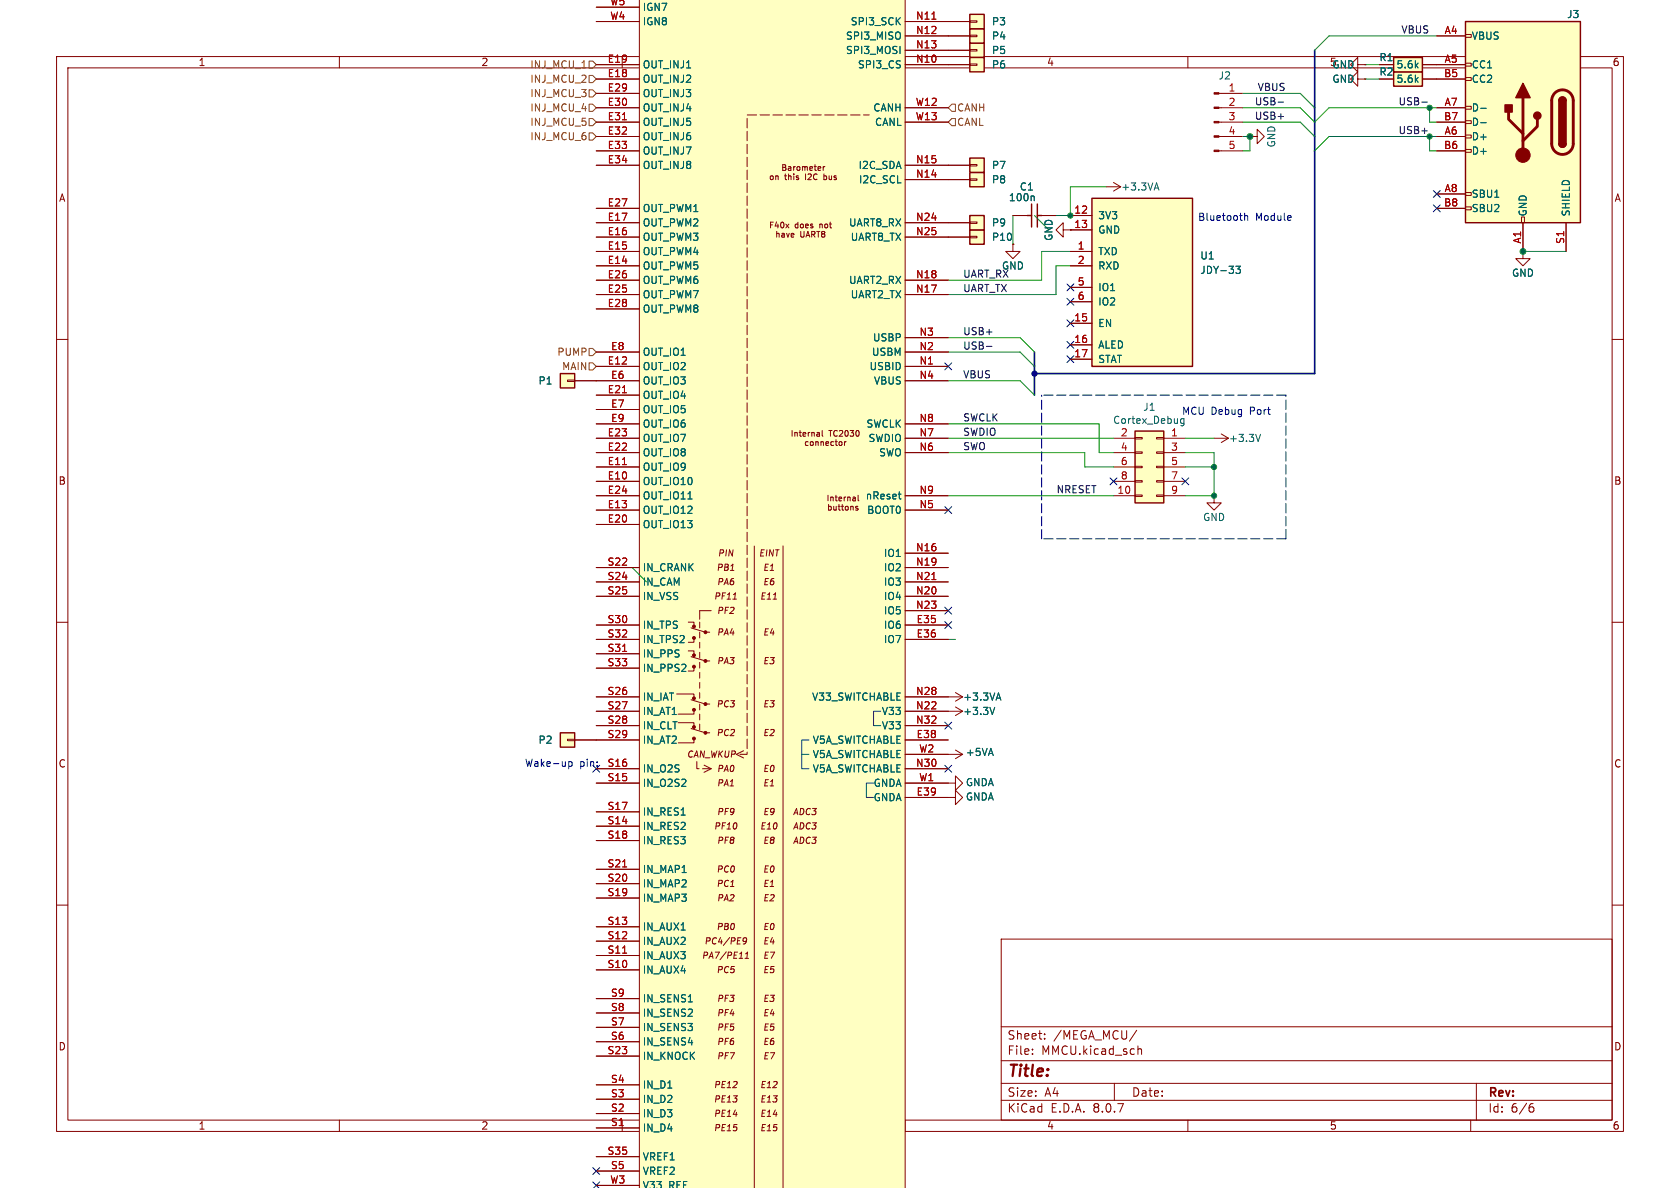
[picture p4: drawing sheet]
<svg xmlns="http://www.w3.org/2000/svg" width="297mm" height="210mm" viewBox="0 0 297 210" stroke-linecap="round" stroke-linejoin="round" font-family="sans-serif">
<defs><g id="words">
<text font-size="2.8" fill="#840000" x="178" y="190.9">Title:</text>
<g font-size="2.1" fill="#840000">
<text x="178" y="184">Sheet:</text>
<text x="186.2" y="184">/MEGA_MCU/</text>
<text x="178" y="186.7">File:</text>
<text x="184.1" y="186.7">MMCU.kicad_sch</text>
<text x="178" y="196.9">KiCad</text>
<text x="178" y="194.1">Size:</text>
<text x="184.7" y="194.1">A4</text>
<text x="185.7" y="196.9">E.D.A.</text>
<text x="193.3" y="196.9">8.0.7</text>
<text x="200" y="194.1">Date:</text>
<text x="263" y="194.3">Rev:</text>
<text x="263" y="196.9">Id:</text>
<text x="267.1" y="196.9">6/6</text>
</g>
<g font-size="1.8" fill="#a90000">
<text x="107.8" y="3.6">W4</text>
<text x="107.8" y="1">W5</text>
<text x="161.9" y="3.6">N11</text>
<text x="107.3" y="11.2">E19</text>
<text x="161.9" y="11.2">N10</text>
<text x="161.9" y="6.1">N12</text>
<text x="161.9" y="8.6">N13</text>
<text x="255.3" y="6.1">A4</text>
<text x="255.3" y="11.2">A5</text>
<text x="107.3" y="13.7">E18</text>
<text x="107.3" y="16.3">E29</text>
<text x="217.1" y="16.3">1</text>
<text x="255.2" y="13.7">B5</text>
<text x="107.3" y="18.8">E30</text>
<text x="107.3" y="21.3">E31</text>
<text x="107.3" y="23.9">E32</text>
<text x="161.8" y="18.8">W12</text>
<text x="161.8" y="21.3">W13</text>
<text x="217.1" y="18.8">2</text>
<text x="217.1" y="21.3">3</text>
<text x="217.1" y="23.9">4</text>
<text x="255.2" y="21.3">B7</text>
<text x="255.3" y="23.9">A6</text>
<text x="255.3" y="18.8">A7</text>
<text x="107.3" y="26.4">E33</text>
<text x="107.3" y="29">E34</text>
<text x="161.9" y="29">N15</text>
<text x="217.1" y="26.4">5</text>
<text x="255.2" y="26.4">B6</text>
<text x="161.9" y="31.5">N14</text>
<text x="255.3" y="34">A8</text>
<text x="107.3" y="41.7">E16</text>
<text x="107.3" y="39.1">E17</text>
<text x="107.3" y="36.6">E27</text>
<text x="161.9" y="39.1">N24</text>
<text x="161.9" y="41.7">N25</text>
<text x="189.8" y="37.8">12</text>
<text x="189.8" y="40.4">13</text>
<text x="255.2" y="36.6">B8</text>
<text x="107.3" y="46.7">E14</text>
<text x="107.3" y="44.2">E15</text>
<text x="190.4" y="44.2">1</text>
<text x="190.4" y="46.7">2</text>
<text x="269" y="43.2" transform="rotate(-90 269 43.2)">A1</text>
<text x="276.6" y="43.2" transform="rotate(-90 276.6 43.2)">S1</text>
<text x="107.3" y="51.8">E25</text>
<text x="107.3" y="49.3">E26</text>
<text x="161.9" y="51.8">N17</text>
<text x="161.9" y="49.3">N18</text>
<text x="190.4" y="50.5">5</text>
<text x="190.4" y="53.1">6</text>
<text x="107.3" y="54.4">E28</text>
<text x="162.5" y="59.4">N3</text>
<text x="189.8" y="56.9">15</text>
<text x="107.3" y="64.5">E12</text>
<text x="107.9" y="62">E8</text>
<text x="162.5" y="64.5">N1</text>
<text x="162.5" y="62">N2</text>
<text x="189.8" y="60.7">16</text>
<text x="189.8" y="63.2">17</text>
<text x="107.3" y="69.6">E21</text>
<text x="107.9" y="67.1">E6</text>
<text x="162.5" y="67.1">N4</text>
<text x="107.3" y="77.2">E23</text>
<text x="107.9" y="72.1">E7</text>
<text x="107.9" y="74.7">E9</text>
<text x="162.5" y="77.2">N7</text>
<text x="162.5" y="74.7">N8</text>
<text x="198" y="77.2">2</text>
<text x="206.9" y="77.2">1</text>
<text x="107.3" y="82.3">E11</text>
<text x="107.3" y="79.8">E22</text>
<text x="162.5" y="79.8">N6</text>
<text x="198" y="79.8">4</text>
<text x="198" y="82.3">6</text>
<text x="206.9" y="79.8">3</text>
<text x="206.9" y="82.3">5</text>
<text x="107.3" y="84.8">E10</text>
<text x="107.3" y="89.9">E13</text>
<text x="107.3" y="87.4">E24</text>
<text x="162.5" y="89.9">N5</text>
<text x="162.5" y="87.4">N9</text>
<text x="197.4" y="87.4">10</text>
<text x="198" y="84.8">8</text>
<text x="206.9" y="84.8">7</text>
<text x="206.9" y="87.4">9</text>
<text x="107.3" y="92.5">E20</text>
<text x="107.3" y="100.1">S22</text>
<text x="161.9" y="97.5">N16</text>
<text x="161.9" y="100.1">N19</text>
<text x="107.3" y="102.6">S24</text>
<text x="107.3" y="105.2">S25</text>
<text x="161.9" y="105.2">N20</text>
<text x="161.9" y="102.6">N21</text>
<text x="161.9" y="107.7">N23</text>
<text x="107.3" y="110.2">S30</text>
<text x="107.3" y="112.8">S32</text>
<text x="161.9" y="110.2">E35</text>
<text x="161.9" y="112.8">E36</text>
<text x="107.3" y="115.3">S31</text>
<text x="107.3" y="117.9">S33</text>
<text x="107.3" y="122.9">S26</text>
<text x="107.3" y="125.5">S27</text>
<text x="161.9" y="125.5">N22</text>
<text x="161.9" y="122.9">N28</text>
<text x="107.3" y="128">S28</text>
<text x="107.3" y="130.6">S29</text>
<text x="161.9" y="128">N32</text>
<text x="161.9" y="130.6">E38</text>
<text x="107.3" y="135.6">S16</text>
<text x="161.9" y="135.6">N30</text>
<text x="162.4" y="133.1">W2</text>
<text x="107.3" y="138.2">S15</text>
<text x="107.3" y="143.3">S17</text>
<text x="161.9" y="140.7">E39</text>
<text x="162.4" y="138.2">W1</text>
<text x="107.3" y="145.8">S14</text>
<text x="107.3" y="148.3">S18</text>
<text x="107.3" y="156">S20</text>
<text x="107.3" y="153.4">S21</text>
<text x="107.3" y="158.5">S19</text>
<text x="107.3" y="166.1">S12</text>
<text x="107.3" y="163.6">S13</text>
<text x="107.3" y="171.2">S10</text>
<text x="107.3" y="168.7">S11</text>
<text x="107.9" y="178.8">S8</text>
<text x="107.9" y="176.3">S9</text>
<text x="107.9" y="183.9">S6</text>
<text x="107.9" y="181.4">S7</text>
<text x="107.3" y="186.4">S23</text>
<text x="107.9" y="191.5">S4</text>
<text x="107.9" y="196.6">S2</text>
<text x="107.9" y="194.1">S3</text>
<text x="107.9" y="199.1">S1</text>
<text x="107.3" y="204.2">S35</text>
<text x="107.8" y="209.3">W3</text>
<text x="107.9" y="206.8">S5</text>
</g>
<g font-size="1.8" fill="#006464">
<text x="113.5" y="4.7">IGN8</text>
<text x="113.5" y="2.1">IGN7</text>
<text x="150.3" y="4.7">SPI3_SCK</text>
<text x="175.3" y="4.7">P3</text>
<text x="276.9" y="3.4">J3</text>
<text x="149.5" y="7.2">SPI3_MISO</text>
<text x="149.5" y="9.8">SPI3_MOSI</text>
<text x="175.3" y="9.8">P5</text>
<text x="175.3" y="7.2">P4</text>
<text x="243.8" y="11">R1</text>
<text x="260.1" y="7.2">VBUS</text>
<text x="113.5" y="14.8">OUT_INJ2</text>
<text x="113.5" y="12.3">OUT_INJ1</text>
<text x="113.5" y="17.4">OUT_INJ3</text>
<text x="151.6" y="12.3">SPI3_CS</text>
<text x="175.3" y="12.3">P6</text>
<text x="215.3" y="14.2">J2</text>
<text x="235.5" y="14.8">GND</text>
<text x="235.5" y="12.3">GND</text>
<text x="246.8" y="14.8">5.6k</text>
<text x="246.8" y="12.3">5.6k</text>
<text x="260.1" y="12.3">CC1</text>
<text x="260.1" y="14.8">CC2</text>
<text x="113.5" y="19.9">OUT_INJ4</text>
<text x="113.5" y="22.5">OUT_INJ5</text>
<text x="154.3" y="19.9">CANH</text>
<text x="154.6" y="22.5">CANL</text>
<text x="260.1" y="19.9">D-</text>
<text x="260.1" y="22.5">D-</text>
<text x="113.5" y="25">OUT_INJ6</text>
<text x="113.5" y="27.5">OUT_INJ7</text>
<text x="225.7" y="26.2" transform="rotate(-90 225.7 26.2)">GND</text>
<text x="260.1" y="25">D+</text>
<text x="260.1" y="27.5">D+</text>
<text x="113.5" y="30.1">OUT_INJ8</text>
<text x="151.7" y="30.1">I2C_SDA</text>
<text x="151.7" y="32.6">I2C_SCL</text>
<text x="175.3" y="32.6">P8</text>
<text x="175.3" y="30.1">P7</text>
<text x="178.3" y="35.8">100n</text>
<text x="180.2" y="33.9">C1</text>
<text x="198.1" y="33.9">+3.3VA</text>
<text x="260.1" y="35.2">SBU1</text>
<text x="113.5" y="40.2">OUT_PWM2</text>
<text x="113.5" y="37.7">OUT_PWM1</text>
<text x="150" y="40.2">UART8_RX</text>
<text x="175.3" y="40.2">P9</text>
<text x="194.1" y="39">3V3</text>
<text x="194.1" y="41.5">GND</text>
<text x="260.1" y="37.7">SBU2</text>
<text x="270.1" y="38.4" transform="rotate(-90 270.1 38.4)">GND</text>
<text x="277.7" y="38.4" transform="rotate(-90 277.7 38.4)">SHIELD</text>
<text x="113.5" y="47.9">OUT_PWM5</text>
<text x="113.5" y="45.3">OUT_PWM4</text>
<text x="113.5" y="42.8">OUT_PWM3</text>
<text x="150.3" y="42.8">UART8_TX</text>
<text x="175.3" y="42.8">P10</text>
<text x="177" y="47.9">GND</text>
<text x="186.3" y="42.7" transform="rotate(-90 186.3 42.7)">GND</text>
<text x="194.1" y="45.3">TXD</text>
<text x="194.1" y="47.9">RXD</text>
<text x="212.1" y="46.1">U1</text>
<text x="113.5" y="52.9">OUT_PWM7</text>
<text x="113.5" y="50.4">OUT_PWM6</text>
<text x="150" y="50.4">UART2_RX</text>
<text x="150.3" y="52.9">UART2_TX</text>
<text x="194.1" y="51.7">IO1</text>
<text x="212.1" y="48.6">JDY-33</text>
<text x="267.2" y="49.1">GND</text>
<text x="113.5" y="55.5">OUT_PWM8</text>
<text x="194.1" y="58">EN</text>
<text x="194.1" y="54.2">IO2</text>
<text x="113.5" y="65.6">OUT_IO2</text>
<text x="113.5" y="63.1">OUT_IO1</text>
<text x="153.6" y="65.6">USBID</text>
<text x="154" y="63.1">USBM</text>
<text x="154.2" y="60.6">USBP</text>
<text x="194.1" y="61.8">ALED</text>
<text x="194.1" y="64.4">STAT</text>
<text x="95.1" y="68.2">P1</text>
<text x="113.5" y="70.7">OUT_IO4</text>
<text x="113.5" y="68.2">OUT_IO3</text>
<text x="154.4" y="68.2">VBUS</text>
<text x="113.5" y="73.3">OUT_IO5</text>
<text x="113.5" y="75.8">OUT_IO6</text>
<text x="153.1" y="75.8">SWCLK</text>
<text x="196.7" y="75.1">Cortex_Debug</text>
<text x="202" y="72.8">J1</text>
<text x="113.5" y="83.4">OUT_IO9</text>
<text x="113.5" y="80.9">OUT_IO8</text>
<text x="113.5" y="78.3">OUT_IO7</text>
<text x="153.4" y="78.3">SWDIO</text>
<text x="155.3" y="80.9">SWO</text>
<text x="217.2" y="78.3">+3.3V</text>
<text x="113.5" y="86">OUT_IO10</text>
<text x="113.5" y="88.5">OUT_IO11</text>
<text x="153" y="88.5">nReset</text>
<text x="113.5" y="91">OUT_IO12</text>
<text x="113.5" y="93.6">OUT_IO13</text>
<text x="153.2" y="91">BOOT0</text>
<text x="212.6" y="92.3">GND</text>
<text x="113.5" y="101.2">IN_CRANK</text>
<text x="156.2" y="98.7">IO1</text>
<text x="156.2" y="101.2">IO2</text>
<text x="113.5" y="103.7">IN_CAM</text>
<text x="113.5" y="106.3">IN_VSS</text>
<text x="156.2" y="106.3">IO4</text>
<text x="156.2" y="103.7">IO3</text>
<text x="113.5" y="111.4">IN_TPS</text>
<text x="113.5" y="113.9">IN_TPS2</text>
<text x="156.2" y="111.4">IO6</text>
<text x="156.2" y="113.9">IO7</text>
<text x="156.2" y="108.8">IO5</text>
<text x="113.5" y="116.4">IN_PPS</text>
<text x="113.5" y="119">IN_PPS2</text>
<text x="113.5" y="124.1">IN_IAT</text>
<text x="143.5" y="124.1">V33_SWITCHABLE</text>
<text x="170.2" y="124.1">+3.3VA</text>
<text x="95.1" y="131.7">P2</text>
<text x="113.5" y="126.6">IN_AT1</text>
<text x="113.5" y="129.1">IN_CLT</text>
<text x="113.5" y="131.7">IN_AT2</text>
<text x="143.6" y="131.7">V5A_SWITCHABLE</text>
<text x="155.8" y="126.6">V33</text>
<text x="155.8" y="129.1">V33</text>
<text x="170.2" y="126.6">+3.3V</text>
<text x="113.5" y="136.8">IN_O2S</text>
<text x="143.6" y="136.8">V5A_SWITCHABLE</text>
<text x="143.6" y="134.2">V5A_SWITCHABLE</text>
<text x="170.7" y="133.8">+5VA</text>
<text x="113.5" y="139.3">IN_O2S2</text>
<text x="154.3" y="141.8">GNDA</text>
<text x="154.3" y="139.3">GNDA</text>
<text x="170.7" y="141.7">GNDA</text>
<text x="170.7" y="139.2">GNDA</text>
<text x="113.5" y="146.9">IN_RES2</text>
<text x="113.5" y="144.4">IN_RES1</text>
<text x="113.5" y="149.5">IN_RES3</text>
<text x="113.5" y="154.5">IN_MAP1</text>
<text x="113.5" y="159.6">IN_MAP3</text>
<text x="113.5" y="157.1">IN_MAP2</text>
<text x="113.5" y="167.2">IN_AUX2</text>
<text x="113.5" y="164.7">IN_AUX1</text>
<text x="113.5" y="172.3">IN_AUX4</text>
<text x="113.5" y="169.8">IN_AUX3</text>
<text x="113.5" y="179.9">IN_SENS2</text>
<text x="113.5" y="177.4">IN_SENS1</text>
<text x="113.5" y="185">IN_SENS4</text>
<text x="113.5" y="182.5">IN_SENS3</text>
<text x="113.5" y="187.6">IN_KNOCK</text>
<text x="113.5" y="197.7">IN_D3</text>
<text x="113.5" y="195.2">IN_D2</text>
<text x="113.5" y="192.6">IN_D1</text>
<text x="113.5" y="200.3">IN_D4</text>
<text x="113.5" y="205.3">VREF1</text>
<text x="113.5" y="207.9">VREF2</text>
<text x="113.5" y="210.4">V33_REF</text>
</g>
<g font-size="1.8" fill="#840000">
<text x="35" y="11.9">1</text>
<text x="85" y="11.9">2</text>
<text x="185" y="11.9">4</text>
<text x="285" y="11.9">6</text>
<text x="243.8" y="13.6">R2</text>
<text x="10.3" y="35.9">A</text>
<text x="285.3" y="35.9">A</text>
<text x="10.3" y="85.9">B</text>
<text x="285.3" y="85.9">B</text>
<text x="10.3" y="135.9">C</text>
<text x="285.3" y="135.9">C</text>
<text x="10.3" y="185.9">D</text>
<text x="285.3" y="185.9">D</text>
<text x="35" y="199.9">1</text>
<text x="85" y="199.9">2</text>
<text x="135" y="199.9">3</text>
<text x="185" y="199.9">4</text>
<text x="235" y="199.9">5</text>
<text x="285" y="199.9">6</text>
</g>
<g font-size="1.8" fill="#0f0f0f">
<text x="247.6" y="6">VBUS</text>
<text x="222.2" y="16.2">VBUS</text>
<text x="221.7" y="18.7">USB-</text>
<text x="221.7" y="21.2">USB+</text>
<text x="247.1" y="23.8">USB+</text>
<text x="247.1" y="18.7">USB-</text>
<text x="170.2" y="51.7">UART_TX</text>
<text x="170.2" y="49.2">UART_RX</text>
<text x="170.2" y="59.3">USB+</text>
<text x="170.2" y="61.9">USB-</text>
<text x="170.2" y="67">VBUS</text>
<text x="170.2" y="77.1">SWDIO</text>
<text x="170.2" y="74.6">SWCLK</text>
<text x="170.2" y="79.7">SWO</text>
<text x="186.7" y="87.3">NRESET</text>
</g>
<g font-size="1.8" fill="#725600">
<text x="93.6" y="17.4">INJ_MCU_3</text>
<text x="93.6" y="14.8">INJ_MCU_2</text>
<text x="93.6" y="12.3">INJ_MCU_1</text>
<text x="93.6" y="19.9">INJ_MCU_4</text>
<text x="93.6" y="22.5">INJ_MCU_5</text>
<text x="169.1" y="22.5">CANL</text>
<text x="169.1" y="19.9">CANH</text>
<text x="93.6" y="25">INJ_MCU_6</text>
<text x="98.4" y="63.1">PUMP</text>
<text x="99.3" y="65.6">MAIN</text>
</g>
<g font-size="1.8" fill="#0000c2">
<text x="211.7" y="39.1">Bluetooth</text>
<text x="221.9" y="39.1">Module</text>
<text x="208.9" y="73.4">MCU Debug</text>
<text x="221.1" y="73.4">Port</text>
<text x="92.7" y="135.6">Wake-up</text>
<text x="102.5" y="135.6">pin:</text>
</g>
<g font-size="1.5" fill="#840000">
<text x="126.6" y="101.1">PB1</text>
<text x="126.9" y="98.5">PIN</text>
<text x="134.1" y="98.5">EINT</text>
<text x="134.8" y="101.1">E1</text>
<text x="126.2" y="106.2">PF11</text>
<text x="126.7" y="103.6">PA6</text>
<text x="134.3" y="106.2">E11</text>
<text x="134.8" y="103.6">E6</text>
<text x="126.7" y="112.5">PA4</text>
<text x="126.7" y="108.7">PF2</text>
<text x="134.8" y="112.5">E4</text>
<text x="126.7" y="117.6">PA3</text>
<text x="134.8" y="117.6">E3</text>
<text x="126.6" y="125.2">PC3</text>
<text x="134.8" y="125.2">E3</text>
<text x="126.6" y="130.3">PC2</text>
<text x="134.8" y="130.3">E2</text>
<text x="121.4" y="134.1">CAN_WKUP</text>
<text x="126.7" y="136.6">PA0</text>
<text x="134.8" y="136.6">E0</text>
<text x="126.7" y="139.2">PA1</text>
<text x="134.8" y="139.2">E1</text>
<text x="126.2" y="146.8">PF10</text>
<text x="126.7" y="149.3">PF8</text>
<text x="126.7" y="144.3">PF9</text>
<text x="134.3" y="146.8">E10</text>
<text x="134.8" y="149.3">E8</text>
<text x="134.8" y="144.3">E9</text>
<text x="140.1" y="149.3">ADC3</text>
<text x="140.1" y="146.8">ADC3</text>
<text x="140.1" y="144.3">ADC3</text>
<text x="126.6" y="154.4">PC0</text>
<text x="134.8" y="154.4">E0</text>
<text x="126.6" y="157">PC1</text>
<text x="126.7" y="159.5">PA2</text>
<text x="134.8" y="157">E1</text>
<text x="134.8" y="159.5">E2</text>
<text x="124.5" y="167.1">PC4/PE9</text>
<text x="126.6" y="164.6">PB0</text>
<text x="134.8" y="164.6">E0</text>
<text x="134.8" y="167.1">E4</text>
<text x="124" y="169.7">PA7/PE11</text>
<text x="126.6" y="172.2">PC5</text>
<text x="134.8" y="172.2">E5</text>
<text x="134.8" y="169.7">E7</text>
<text x="126.7" y="177.3">PF3</text>
<text x="126.7" y="179.8">PF4</text>
<text x="134.8" y="177.3">E3</text>
<text x="134.8" y="179.8">E4</text>
<text x="126.7" y="182.4">PF5</text>
<text x="126.7" y="184.9">PF6</text>
<text x="134.8" y="182.4">E5</text>
<text x="134.8" y="184.9">E6</text>
<text x="126.7" y="187.4">PF7</text>
<text x="134.8" y="187.4">E7</text>
<text x="126.1" y="192.5">PE12</text>
<text x="126.1" y="195.1">PE13</text>
<text x="126.1" y="197.6">PE14</text>
<text x="134.3" y="192.5">E12</text>
<text x="134.3" y="195.1">E13</text>
<text x="134.3" y="197.6">E14</text>
<text x="126.1" y="200.1">PE15</text>
<text x="134.3" y="200.1">E15</text>
</g>
<g font-size="1.4" fill="#840000">
<text x="143" y="31.2">this</text>
<text x="146.8" y="31.2">I2C</text>
<text x="135.6" y="41.3">does</text>
</g>
<g font-size="1.4" fill="#006464">
<text x="150.2" y="31.2">bus</text>
<text x="147.8" y="41.3">UART8</text>
</g>
</g></defs>
<g fill="none" stroke="#840000" stroke-width=".18">
<path d="M10 10h277v190h-277zM12 12h273v186h-273zM60 10v2M110 10v2M135.3 10.3h.8l-.4 .5 .3 .1v.6l-.2 .1-.5-.1M160 10v2M210 10v2M236 10.3h-.6l-.1 .6M260 10v2M221 24.1h1.2v-1.2l1.3 1.2-1.3 1.3v-1.3M221 24.1h.1M10 60h2"/>
<path d="M285 60h2M10 110h2M285 110h2M10 160h2M177 166h108v32h-108zM285 160h2M60 198v2M110 198v2M160 198v2M177 194.5h108M177 191.5h108M177 187.5h108"/>
<path d="M177 181.5h108M182.5 186.3v.1M182.5 185.5v.1M184.7 183.6v.1M184.7 182.8v.1M197 191.5v3M201 182.1l-1.3 2M201.2 184.9v1.5M201.2 185.5l.2-.1 .3 .1 .1 .9M210 198v2M260 198v2M261 191.5v6.5"/>
<path d="M270.6 195.7h.4l.2 .3-.1 .5-.5 .1M271 195.1l-.4 .1"/>
</g>
<path d="M259.1 3.8h20.3v35.6h-20.3z" fill="#ffffc2"/>
<g fill="none" stroke="#840000" stroke-width=".18">
<path d="M215.5 19.1h4.2M215.5 16.5h4.2M254 6.4h5.1M254 11.4h5.1M254 19.1h5.1M254 14h5.1M259.1 18.8h1v.5h-1zM259.1 13.7h1v.5h-1zM259.1 11.2h1v.5h-1zM259.1 6.1h1v.5h-1zM215.5 24.1h4.2M215.5 26.7h4.2"/>
<path d="M215.5 21.6h4.2M254 24.1h5.1M254 34.3h5.1M254 26.7h5.1M254 21.6h5.1M254 36.8h5.1M259.1 36.6h1v.5h-1zM259.1 34h1v.5h-1zM259.1 26.4h1v.5h-1zM259.1 23.9h1v.5h-1zM259.1 21.3h1v.5h-1zM269 38.4h.5v1h-.5z"/>
<path d="M269.2 39.4v5.1M276.9 39.4v5.1M214.6 77.5h2.6M215.9 76.7l1.3 .8M217.2 77.5l-1.3 .7M214.6 87.6v1.3h1.3l-1.3 1.3-1.2-1.3h1.2M214.6 87.6h.1"/>
</g>
<path d="M259.1 3.8h20.3v35.6h-20.3zM275.6 17.8a.64 .64 0 0 1 .6-.7 .64 .64 0 0 1 .7 .7M275.6 25.4a.64 .64 0 0 0 .6 .6 .64 .64 0 0 0 .7-.6" fill="none" stroke="#840000" stroke-width=".25"/>
<path d="M266.7 19.8v1.3l2.5 2.5M269.2 17.3v10.1M274.9 16.4a1.91 1.91 0 0 1 2-.4 1.91 1.91 0 0 1 1.2 1.8v7.6a1.91 1.91 0 0 1-1.9 1.9 1.91 1.91 0 0 1-1.9-1.9v-7.8l.2-.6zM271.8 21.1v1.3l-2.6 2.5" fill="none" stroke="#840000" stroke-width=".51"/>
<g fill="#840000" stroke="#840000" stroke-width=".25">
<path d="M275.6 25.4h1.3a.64 .64 0 0 1-.7 .6 .64 .64 0 0 1-.6-.6z"/>
<path d="M275.6 17.8h1.3v7.6h-1.3z"/>
<path d="M275.8 17.3a.64 .64 0 0 1 .7-.1 .64 .64 0 0 1 .4 .6h-1.3z"/>
<path d="M269.2 14.7l1.3 2.6h-2.5z"/>
<path d="M266.1 18.5h1.2v1.3h-1.2z"/>
<circle cx="271.8" cy="20.4" r=".63"/>
</g>
<g fill="#840000" stroke="#840000" stroke-width=".18">
<path d="M214.6 26.5h.9v.3h-.9z"/>
<path d="M214.6 24h.9v.3h-.9z"/>
<path d="M214.6 21.5h.9v.2h-.9z"/>
<path d="M214.6 18.9h.9v.3h-.9z"/>
<path d="M214.6 16.4h.9v.2h-.9z"/>
<circle cx="269.2" cy="27.4" r="1.27"/>
</g>
<path d="M261.8 19.1h.9M261.8 21.7h.9M222.8 76.8l-.4 1.2" fill="none" stroke="#006464" stroke-width=".18"/>
<path d="M200.7 76.2h5v12.7h-5z" fill="#ffffc2"/>
<g fill="none" stroke="#840000" stroke-width=".18">
<path d="M240 11.4v1.3l-1.2-1.3 1.2-1.2v1.2h1.3M241.3 11.4h.1M196.8 77.5h3.9M200.7 79.9h1.2v.2h-1.2zM200.7 77.3h1.2v.3h-1.2zM204.5 79.9h1.2v.2h-1.2zM204.5 77.3h1.2v.3h-1.2zM205.7 77.5h3.8M196.8 87.6h3.9M196.8 80h3.9M196.8 82.6h3.9M196.8 85.1h3.9"/>
<path d="M200.7 87.5h1.2v.3h-1.2zM200.7 85h1.2v.2h-1.2zM200.7 82.4h1.2v.3h-1.2zM204.5 87.5h1.2v.3h-1.2zM204.5 85h1.2v.2h-1.2zM204.5 82.4h1.2v.3h-1.2zM205.7 87.6h3.8M205.7 80h3.8M205.7 82.6h3.8M205.7 85.1h3.8"/>
</g>
<path d="M200.7 76.2h5v12.7h-5z" fill="none" stroke="#840000" stroke-width=".25"/>
<path d="M208.7 74.2l.1 .6h.5M209.3 74v1l-.2 .3-.3-.1" fill="none" stroke="#006464" stroke-width=".18"/>
<path d="M246.4 12.7h5.1v2.5h-5.1z" fill="#ffffc2"/>
<path d="M246.4 12.7h5.1v2.5h-5.1z" fill="none" stroke="#840000" stroke-width=".25"/>
<path d="M251.5 14h2.5" fill="none" stroke="#840000" stroke-width=".18"/>
<path d="M246.4 10.2h5.1v2.5h-5.1z" fill="#ffffc2"/>
<path d="M246.4 10.2h5.1v2.5h-5.1z" fill="none" stroke="#840000" stroke-width=".25"/>
<path d="M240 14v1.2l-1.2-1.2 1.2-1.3v1.3h1.3M241.3 14h.1M243.8 11.4h2.6M251.5 11.4h2.5M195.6 33h2.5M196.8 32.3l1.3 .7M198.1 33l-1.3 .8" fill="none" stroke="#840000" stroke-width=".18"/>
<path d="M204.2 33.2h.6M204.5 32.3l.4 1.3" fill="none" stroke="#006464" stroke-width=".18"/>
<path d="M193 35.1h17.8v29.7h-17.8z" fill="#ffffc2"/>
<path d="M181.6 38.1h.8M182.4 36.1v4M183.4 38.1h.7M183.4 36.1v4M193 35.1h17.8v29.7h-17.8z" fill="none" stroke="#840000" stroke-width=".25"/>
<g fill="none" stroke="#840000" stroke-width=".18">
<path d="M179.1 38.1h2.5M184.1 38.1h2.6M189.2 38.1h3.8M179.1 43.2v1.3h1.2l-1.2 1.2-1.3-1.2h1.3M179.1 43.2h.1M188 40.6v-1.2l-1.3 1.2 1.3 1.3v-1.3h1.2M189.2 40.6h.1M189.2 44.5h3.8M189.2 40.6h3.8M189.2 57.2h3.8M189.2 47h3.8M189.2 50.8h3.8"/>
<path d="M189.2 53.3h3.8M189.2 61h3.8M189.2 63.5h3.8"/>
</g>
<path d="M182.7 34.6l.1 .2v.7M218.5 47.1h.8l-.4 .4 .3 .2v.5l-.2 .1h-.4" fill="none" stroke="#006464" stroke-width=".18"/>
<path d="M171.4 7.6h2.6v2.6h-2.6z" fill="#ffffc2"/>
<path d="M167.6 8.9h3.8M171.4 8.8h1.3v.2h-1.3z" fill="none" stroke="#840000" stroke-width=".18"/>
<path d="M171.4 7.6h2.6v2.6h-2.6z" fill="none" stroke="#840000" stroke-width=".25"/>
<path d="M171.4 30.5h2.6v2.5h-2.6z" fill="#ffffc2"/>
<path d="M167.6 31.8h3.8M171.4 31.6h1.3v.3h-1.3z" fill="none" stroke="#840000" stroke-width=".18"/>
<path d="M171.4 30.5h2.6v2.5h-2.6z" fill="none" stroke="#840000" stroke-width=".25"/>
<path d="M171.4 40.6h2.6v2.6h-2.6z" fill="#ffffc2"/>
<path d="M167.6 41.9h3.8M171.4 41.8h1.3v.2h-1.3z" fill="none" stroke="#840000" stroke-width=".18"/>
<path d="M171.4 40.6h2.6v2.6h-2.6z" fill="none" stroke="#840000" stroke-width=".25"/>
<path d="M171.4 38.1h2.6v2.5h-2.6z" fill="#ffffc2"/>
<path d="M167.6 39.4h3.8M171.4 39.2h1.3v.3h-1.3z" fill="none" stroke="#840000" stroke-width=".18"/>
<path d="M171.4 38.1h2.6v2.5h-2.6z" fill="none" stroke="#840000" stroke-width=".25"/>
<path d="M171.4 27.9h2.6v2.6h-2.6z" fill="#ffffc2"/>
<path d="M167.6 29.2h3.8M171.4 29.1h1.3v.2h-1.3z" fill="none" stroke="#840000" stroke-width=".18"/>
<path d="M171.4 27.9h2.6v2.6h-2.6z" fill="none" stroke="#840000" stroke-width=".25"/>
<path d="M99.1 129.5h2.5v2.6h-2.5z" fill="#ffffc2"/>
<path d="M100.3 130.7h1.3v.2h-1.3zM101.6 130.8h3.8" fill="none" stroke="#840000" stroke-width=".18"/>
<path d="M99.1 129.5h2.5v2.6h-2.5z" fill="none" stroke="#840000" stroke-width=".25"/>
<path d="M99.1 66h2.5v2.6h-2.5z" fill="#ffffc2"/>
<path d="M100.3 67.2h1.3v.2h-1.3zM101.6 67.3h3.8" fill="none" stroke="#840000" stroke-width=".18"/>
<path d="M99.1 66h2.5v2.6h-2.5z" fill="none" stroke="#840000" stroke-width=".25"/>
<path d="M113 -.1h47v210.2h-47z" fill="#ffffc2"/>
<g fill="none" stroke="#840000" stroke-width=".18">
<path d="M113 -.1v210.2M160 -.1v210.2M105.4 14h7.6M105.4 11.4h7.6M105.4 16.5h7.6M105.4 19.1h7.6M105.4 3.8h7.6M105.4 1.3h7.6M160 11.4h7.6M160 19.1h7.6M160 3.8h7.6M160 6.4h7.6"/>
<path d="M160 8.9h7.6M105.4 39.4h7.6M105.4 36.8h7.6M105.4 21.6h7.6M105.4 24.1h7.6M105.4 26.7h7.6M105.4 29.2h7.6M136.2 39.8h.4M136.3 31.1h.2l.2 .2v.3l-.2 .2-.3-.2zM136.7 39.3h-.5v1M137.1 31.2l.4-.1 .1 .7M137.1 31.1v.7"/>
<path d="M137.3 39.2l-.3 .7M137.5 39.6v.7M138 39.9l.1-.4 .2-.2 .2 .1 .1 .5M138.4 29.1h.3l.2 .2-.2 .3 .2 .1 .1 .2-.2 .2h-.4zM138.4 29.6h.3M138.7 31.1h.4M138.8 30.7v.9l.3 .2M138.9 39.6l.6 .7M139.4 29.5h.4v.6M139.4 31.2l.4-.1v.7M139.4 30.7v1.1M139.5 39.6l-.6 .7"/>
<path d="M139.8 29.7l-.5 .2 .2 .2h.3M140.3 29.4v.7M140.3 30.7v.1M140.3 31.1v.7M140.6 29.4l-.3 .2M141 29.5l.2-.1 .2 .2v.3l-.2 .2-.3-.2zM141.1 39.3v1M141.1 39.7l-.3-.1-.2 .2 .1 .4h.4M141.2 31.1h-.3l-.1 .1v.2l.4 .1v.2h-.4M141.6 39.7l.2-.1 .2 .2v.3l-.2 .2-.3-.2zM141.9 29.5l.2-.1 .2 .2M141.9 29.4v.7"/>
<path d="M142.3 29.6l.1-.2 .3 .1v.6M142.3 29.6v.5M142.4 30.7v1.1M142.4 39.9h.5l-.1-.2-.2-.1-.2 .2 .1 .4h.3M143.4 31.2l-.6 .6h.6M143.6 29.7l-.1-.3-.3 .1v.5M143.7 39.7l-.3-.1-.1 .2v.1l.4 .1v.2h-.4M143.9 31.6l.3 .2 .2-.1M143.9 29.4h.4M144.1 29.1v.9M144.9 39.7h.4l.1 .6M144.9 39.6v.7"/>
<path d="M145.1 29.7l-.1-.3-.3 .1-.1 .5M145.5 29.4v.7M145.7 31.1h.2l.2 .2-.1 .4h-.3M145.7 30.7v1.1M145.8 29.4l-.3 .2M145.9 39.7l.2-.1 .2 .2v.3l-.2 .2-.3-.2zM146.6 31.6l.1 .2 .3-.1M146.6 39.6h.4M146.8 39.3v.8l.2 .2M147 31.1v.7M147.9 31.6l-.2 .2-.3-.1M160 39.4h7.6"/>
<path d="M160 21.6h7.6M160 29.2h7.6M160 31.8h7.6M105.4 47h7.6M105.4 44.5h7.6M105.4 41.9h7.6M105.4 52.1h7.6M105.4 49.5h7.6M105.4 54.6h7.6M137.3 40.9v1M137.7 41.4v.5M138.2 41.8l.1 .1h.4"/>
<path d="M138.7 41.4v.5M139.1 41.2l.2 .7 .2-.7M139.9 41.6l.5-.1-.1-.2-.3-.1-.1 .2v.5h.4M141.6 40.9v.8l.2 .2 .3-.2v-.8M142.5 41.9l.3-1 .4 1M142.6 41.6h.5M143.5 41.4h.5v-.4l-.5-.1v1M143.7 41.4l.4 .5M144.4 40.9h.6M144.7 40.9v1M145.4 41.3l-.2-.2 .2-.2 .4 .2-.2 .2M145.4 41.3l-.2 .2 .2 .4 .4-.2-.2-.4"/>
<path d="M145.4 41.3h.2M160 41.9h7.6M160 52.1h7.6M160 49.5h7.6M160 59.7h7.6M269.2 44.5v1.2h-1.2l1.2 1.3 1.3-1.3h-1.3M269.2 44.5h.1M105.4 64.8h7.6M105.4 69.9h7.6M105.4 77.5h7.6M105.4 67.3h7.6M105.4 72.4h7.6"/>
<path d="M105.4 62.2h7.6M105.4 74.9h7.6M140 76.1v1M140.5 76.4v.7M140.5 76.5h.4v.6M141.3 76.4h.4M141.4 76.1v.9l.3 .1M142 76.8l.4-.1v-.2l-.3-.1-.1 .2v.5h.4M142.9 78.1h-.3l-.2 .2 .1 .4h.4M142.9 76.4v.7M143.2 76.4l-.3 .2M143.3 78.1h.3l.2 .2v.3l-.2 .2-.4-.2z"/>
<path d="M143.5 76.4v.7M143.5 76.5h.4v.6M144.2 78.2l.4-.1 .1 .7M144.2 78.1v.7M144.4 76.5h.4l.1 .6M144.9 76.7l-.5 .2 .1 .2h.4M145.1 78.2l.4-.1 .1 .7M145.1 78.1v.7M145.4 76.1v.9l.1 .1M146 78.4l.5-.1-.1-.2h-.2l-.2 .1 .1 .5h.3M146.5 76.1h.6M146.8 76.1v1"/>
<path d="M147.4 78.1h-.3l-.2 .2 .1 .4h.4M147.7 78.1h.3M147.8 77.7v.9l.2 .2M148 76.2a.45 .45 0 0 0-.6 .4 .45 .45 0 0 0 .6 .4M148.4 76.2l.4-.1 .2 .3-.6 .7h.6M148.4 78.1h.3l.2 .2v.3l-.2 .2-.4-.2zM149.3 78.1v.7M149.5 76.2l.1-.1a.54 .54 0 0 1 .4 .5 .54 .54 0 0 1-.4 .5l-.2-.4zM149.6 78.1l-.3 .2M150.3 76.1h.6l-.3 .4 .3 .1v.4l-.2 .1-.4-.1M151.4 76.2l.1-.1a.54 .54 0 0 1 .4 .5 .54 .54 0 0 1-.4 .5l-.2-.4zM160 64.8h7.6"/>
<path d="M160 77.5h7.6M160 67.3h7.6M160 62.2h7.6M160 74.9h7.6M105.4 90.2h7.6M105.4 85.1h7.6M105.4 82.6h7.6M105.4 92.7h7.6M105.4 80h7.6M105.4 87.6h7.6M133.3 96.5v113.6M138.4 96.5v113.6"/>
<path d="M146.4 87.5v1M146.5 89.2v1M146.5 89.6l.3-.1 .2 .2-.1 .4h-.4M146.9 87.9v.6M146.9 88l.4-.1v.6M147.4 89.5v.6h.4M147.6 87.9h.4M147.8 87.5v.9l.2 .1M147.8 89.5v.7M148.2 89.5h.4M148.3 88.2l.5-.1v-.2h-.3l-.2 .1 .1 .5h.4M148.3 89.2v.8l.3 .2"/>
<path d="M148.8 89.5h.3M148.9 89.2v.8l.2 .2M149.2 87.9v.6M149.5 87.9l-.3 .2M149.5 89.6l.3-.1 .2 .2v.3l-.2 .2-.4-.2zM149.9 88l.4-.1v.6M149.9 87.9v.6M150.4 89.6h.4v.6M150.4 89.5v.7M150.8 87.9h.4v.6M151.2 88.1l-.5 .2 .2 .2h.3M151.7 89.6l-.3-.1-.1 .1v.2l.4 .1v.2h-.4"/>
<path d="M151.7 87.5v.9l.1 .1M160 90.2h7.6M160 80h7.6M160 87.6h7.6M160 97.8h7.6M105.4 110.5h7.6M105.4 113h7.6M105.4 100.3h7.6M105.4 105.4h7.6M105.4 102.9h7.6M105.4 115.6h7.6M105.4 118.1h7.6"/>
<path d="M121.7 115.1h1v.7M121.7 110h1v.7M122.2 116.1l2.5 .7h.8M122.2 111l2.5 .8h.8M122.7 117.9v.7h-1M122.7 112.8v.7h-1M123.7 110v1M123.7 111.8v1M123.7 113.5v1.1M123.7 115.3v1M123.7 117.1v1M123.7 118.9v1"/>
<path d="M125.7 108h-2v1.5M160 108h7.6M160 110.5h7.6M160 113h7.6M160 100.3h7.6M160 105.4h7.6M160 102.9h7.6M105.4 130.8h7.6M105.4 125.7h7.6M105.4 123.2h7.6M105.4 135.9h7.6M105.4 128.3h7.6"/>
<path d="M105.4 138.4h7.6M119.6 122.7h3.1v.7M119.9 127.8h2.8v.7M122.2 128.8l2.5 .7h.8M122.2 123.7l2.5 .8h.8M122.7 130.6v.7h-2.8M122.7 125.5v.7h-2.8M123.7 120.7v1M123.7 122.4v1M123.7 124.5v1M123.7 126.2v1.1M123.7 128v1"/>
<path d="M124.5 135.3l1.2 .6-1.2 .6M131.4 132.7l-1.2 .7 1.2 .6M160 138.4h8.9v-1.2l1.3 1.2-1.3 1.3v-1.3M160 130.8h7.6M160 125.7h10.2M160 123.2h10.2M160 135.9h7.6M160 128.3h7.6M160 133.4h10.2M168.9 132.6l1.3 .8M168.9 122.4l1.3 .8M168.9 125l1.3 .7"/>
<path d="M170.2 133.4l-1.3 .7M170.2 123.2l-1.3 .8M170.2 125.7l-1.3 .8M105.4 146.1h7.6M105.4 143.5h7.6M105.4 148.6h7.6M105.4 158.8h7.6M105.4 156.2h7.6M105.4 153.7h7.6M160 141h8.9v-1.3l1.3 1.3-1.3 1.2v-1.2M105.4 171.5h7.6M105.4 168.9h7.6"/>
<path d="M105.4 166.4h7.6M105.4 163.8h7.6M105.4 179.1h7.6M105.4 176.5h7.6M131.4 166l.2-.2h.3l.1 .2-.1 .6-.2 .2-.3 .1M131.7 169.4h.6M131.8 168.6l.4-.3-.2 1.1M132 166.2l-.3 .3-.3-.2M105.4 199.4h7.6M105.4 196.9h7.6M105.4 186.7h7.6M105.4 194.3h7.6"/>
<path d="M105.4 191.8h7.6M105.4 184.2h7.6M105.4 181.6h7.6M105.4 204.5h7.6M105.4 207h7.6M105.4 209.6h7.6"/>
</g>
<g fill="#840000" stroke="#840000" stroke-width=".18">
<circle cx="122.7" cy="130.6" r=".25"/>
<circle cx="122.7" cy="128.5" r=".25"/>
<circle cx="122.7" cy="125.5" r=".25"/>
<circle cx="122.7" cy="123.4" r=".25"/>
<circle cx="122.7" cy="117.9" r=".25"/>
<circle cx="122.7" cy="115.8" r=".25"/>
<circle cx="122.7" cy="112.8" r=".25"/>
<circle cx="122.7" cy="110.7" r=".25"/>
<circle cx="124.7" cy="129.5" r=".25"/>
<circle cx="124.7" cy="124.5" r=".25"/>
<circle cx="124.7" cy="116.8" r=".25"/>
<circle cx="124.7" cy="111.8" r=".25"/>
</g>
<path d="M123.2 134.6v1.3h2.5M130.8 133.4h1.3v-113.1h21.6" fill="none" stroke="#840000" stroke-width=".18" stroke-dasharray="1.7 .6"/>
<path d="M141.7 133.4h1.3M143 130.8h-1.3v5.1h1.3M154.4 138.4h-1.2v2.6h1.2M155.7 125.7h-1.3v2.6h1.3" fill="none" stroke="#073763" stroke-width=".18"/>
<path d="M164.7 3.4h.8M110 21.2h.8M110 69.4h.8M110 82.1h.8M110.1 115.2h.7M164.7 102.5h.8M110.1 153.3h.7M110.1 168.5h.7" fill="none" stroke="#a90000" stroke-width=".18"/>
<path d="M158.8 87.4h.5M159 88.1l.3 .1M175.9 125l-.5 1.3M176.2 123.4h.6M176.5 122.5l.4 1.3M121.7 177.1h.7" fill="none" stroke="#006464" stroke-width=".18"/>
<path d="M171.4 10.2h2.6v2.5h-2.6z" fill="#ffffc2"/>
<path d="M167.6 11.4h3.8M171.4 11.3h1.3v.3h-1.3z" fill="none" stroke="#840000" stroke-width=".18"/>
<path d="M171.4 10.2h2.6v2.5h-2.6z" fill="none" stroke="#840000" stroke-width=".25"/>
<path d="M171.4 5.1h2.6v2.5h-2.6z" fill="#ffffc2"/>
<path d="M167.6 6.4h3.8M171.4 6.2h1.3v.3h-1.3z" fill="none" stroke="#840000" stroke-width=".18"/>
<path d="M171.4 5.1h2.6v2.5h-2.6z" fill="none" stroke="#840000" stroke-width=".25"/>
<path d="M171.4 2.5h2.6v2.6h-2.6z" fill="#ffffc2"/>
<g fill="none" stroke="#840000" stroke-width=".18">
<path d="M105.4 3.8h7.6M105.4 11.4h7.6M105.4 19.1h7.6M105.4 14h7.6M105.4 16.5h7.6M105.4 1.3h7.6M160 3.8h11.4M160 6.4h11.4M160 11.4h11.4M160 19.1h7.6M160 8.9h11.4M171.4 3.7h1.3v.2h-1.3z"/>
<path d="M241.3 11.4h.1M241.3 14h.1M243.8 11.4h2.6M251.5 11.4h7.6M251.5 14h7.6M254 6.4h5.1M254 19.1h5.1M105.4 24.1h7.6M105.4 26.7h7.6M105.4 21.6h7.6M105.4 36.8h7.6M105.4 39.4h7.6"/>
<path d="M105.4 29.2h7.6M160 21.6h7.6M160 31.8h11.4M160 39.4h11.4M160 29.2h11.4M179.1 38.1h2.5M184.1 38.1h2.6M189.2 38.1h3.8M254 24.1h5.1M254 34.3h5.1M254 26.7h5.1M254 21.6h5.1"/>
<path d="M254 36.8h5.1M269.2 39.4v5.1M276.9 39.4v5.1M105.4 44.5h7.6M105.4 47h7.6M105.4 41.9h7.6M105.4 52.1h7.6M105.4 49.5h7.6M105.4 54.6h7.6M160 41.9h11.4M160 52.1h7.6M160 49.5h7.6"/>
<path d="M160 59.7h7.6M179.1 43.2h.1M189.2 40.6h.1M189.2 44.5h3.8M189.2 40.6h3.8M189.2 57.2h3.8M189.2 47h3.8M189.2 50.8h3.8M189.2 53.3h3.8M269.2 44.5h.1M101.6 67.3h11.4M105.4 64.8h7.6"/>
<path d="M105.4 69.9h7.6M105.4 77.5h7.6M105.4 72.4h7.6M105.4 62.2h7.6M105.4 74.9h7.6M160 67.3h7.6M160 64.8h7.6M160 77.5h7.6M160 62.2h7.6M160 74.9h7.6M189.2 61h3.8M189.2 63.5h3.8"/>
<path d="M105.4 85.1h7.6M105.4 82.6h7.6M105.4 90.2h7.6M105.4 92.7h7.6M105.4 80h7.6M105.4 87.6h7.6M160 90.2h7.6M160 80h7.6M160 87.6h7.6M160 97.8h7.6M105.4 110.5h7.6M105.4 113h7.6"/>
<path d="M105.4 100.3h7.6M105.4 105.4h7.6M105.4 102.9h7.6M105.4 115.6h7.6M105.4 118.1h7.6M160 110.5h7.6M160 113h7.6M160 100.3h7.6M160 105.4h7.6M160 102.9h7.6M160 108h7.6M101.6 130.8h11.4"/>
<path d="M105.4 125.7h7.6M105.4 123.2h7.6M105.4 135.9h7.6M105.4 128.3h7.6M105.4 138.4h7.6M160 130.8h7.6M160 125.7h7.6M160 123.2h7.6M160 135.9h7.6M160 128.3h7.6M160 138.4h7.6M160 133.4h7.6"/>
<path d="M105.4 146.1h7.6M105.4 143.5h7.6M105.4 148.6h7.6M105.4 158.8h7.6M105.4 156.2h7.6M105.4 153.7h7.6M160 141h7.6M105.4 171.5h7.6M105.4 168.9h7.6M105.4 166.4h7.6M105.4 163.8h7.6M105.4 179.1h7.6"/>
<path d="M105.4 176.5h7.6M105.4 199.4h7.6M105.4 196.9h7.6M105.4 186.7h7.6M105.4 194.3h7.6M105.4 191.8h7.6M105.4 184.2h7.6M105.4 181.6h7.6M105.4 204.5h7.6M105.4 207h7.6M105.4 209.6h7.6"/>
</g>
<path d="M171.4 2.5h2.6v2.6h-2.6z" fill="none" stroke="#840000" stroke-width=".25"/>
<path d="M102.9 12h.7M104.1 15.9h.7l.6 .6-.6 .6h-.7zM104.1 18.4h.7l.6 .7-.6 .6h-.7zM104.1 13.3h.7l.6 .7-.6 .6h-.7zM104.1 10.8h.7l.6 .6-.6 .7h-.7zM168.3 18.4h.6v1.3h-.6l-.7-.6zM104.1 23.5h.7l.6 .6-.6 .7h-.7zM104.1 21h.7l.6 .6-.6 .6h-.7zM168.3 21h.6v1.2h-.6l-.7-.6zM104.1 64.1h.7l.6 .7-.6 .6h-.7zM104.1 61.6h.7l.6 .6-.6 .7h-.7z" fill="none" stroke="#725600" stroke-width=".18"/>
<path d="M226 18.1h.9M251.4 18.1h.9M174.4 61.2h1" fill="none" stroke="#0f0f0f" stroke-width=".18"/>
<path d="M220 37.7v1.3M220 38.2l.2-.1 .3 .1 .1 .8M100.6 134.6v1.3M100.6 134.7l.3-.1 .3 .3-.2 .5h-.4" fill="none" stroke="#0000c2" stroke-width=".18"/>
<path d="M227.3 69.9h-43.2M184.1 95.3v-25.4M227.3 95.3h-43.2M227.3 95.3v-25.4" fill="none" stroke="#0000c2" stroke-width=".18" stroke-dasharray="1.7 .6"/>
<path d="M232.4 8.9v57.1h-49.5M182.9 62.2v7.7" fill="none" stroke="#000084" stroke-width=".3"/>
<g fill="none" stroke="#009600" stroke-width=".18">
<path d="M219.7 16.5h10.2l2.5 2.6M219.7 19.1h10.2l2.5 2.5 2.5-2.5h19.1M241.3 14h2.5M241.3 11.4h2.5M252.7 19.1v2.5h1.3M254 6.4h-19.1l-2.5 2.5M179.1 38.1v5.1M182.9 38.1l2.5 2.5M195.6 33h-6.4v5.1h-2.5M219.7 21.6h10.2l2.5 2.5M219.7 24.1h1.3v2.6h-1.3M252.7 24.1v2.6h1.3"/>
<path d="M254 24.1h-19.1l-2.5 2.6M167.6 59.7h12.7l2.6 2.5M189.2 44.5h-5.1v5h-16.5M189.2 47h-2.5v5.1h-19.1M269.2 44.5h7.7M167.6 62.2h12.7l2.6 2.6M167.6 77.5h29.2M167.6 74.9h26.7v5.1h2.5M167.6 67.3h12.7l2.6 2.6M209.5 77.5h5.1M167.6 80h24.2v2.6h5M167.6 87.6h29.2"/>
<path d="M209.5 82.6h5.1M209.5 80h5.1v7.6h-5.1M111.8 100.3l2.5 2.6M167.6 113h1.3"/>
</g>
<g fill="none" stroke="#000084" stroke-width=".18">
<path d="M253.4 33.7l1.2 1.2M253.4 36.2l1.2 1.2M254.6 33.7l-1.2 1.2M254.6 36.2l-1.2 1.2M188.6 56.5l1.2 1.3M188.6 52.7l1.2 1.2M188.6 50.2l1.2 1.2M189.8 56.5l-1.2 1.3M189.8 52.7l-1.2 1.2M189.8 50.2l-1.2 1.2M167 64.2l1.2 1.2M168.2 64.2l-1.2 1.2"/>
<path d="M188.6 60.4l1.2 1.2M188.6 62.9l1.2 1.2M189.8 60.4l-1.2 1.2M189.8 62.9l-1.2 1.2M167 89.6l1.2 1.2M168.2 89.6l-1.2 1.2M196.2 84.5l1.3 1.2M197.5 84.5l-1.3 1.2M208.9 84.5l1.3 1.2M210.2 84.5l-1.3 1.2M167 107.3l1.2 1.3M167 109.9l1.2 1.2"/>
<path d="M168.2 107.3l-1.2 1.3M168.2 109.9l-1.2 1.2M104.8 135.3l1.2 1.2M106 135.3l-1.2 1.2M167 135.3l1.2 1.2M167 127.7l1.2 1.2M168.2 135.3l-1.2 1.2M168.2 127.7l-1.2 1.2M104.8 206.4l1.2 1.2M104.8 208.9l1.1 1.2M106 206.4l-1.2 1.2M106 208.9l-1.1 1.2"/>
</g>
<path d="M261.8 19.1h.9M182.7 34.6l.1 .2v.7M261.8 21.7h.9M218.5 47.1h.8l-.4 .4 .3 .2v.5l-.2 .1h-.4M158.8 87.4h.5M159 88.1l.3 .1M175.9 125l-.5 1.3M176.2 123.4h.6M176.5 122.5l.4 1.3M121.7 177.1h.7" fill="none" stroke="#006464" stroke-width=".18"/>
<path d="M164.7 3.4h.8M110 21.2h.8M110 69.4h.8M110 82.1h.8M110.1 115.2h.7M164.7 102.5h.8M110.1 153.3h.7M110.1 168.5h.7" fill="none" stroke="#a90000" stroke-width=".18"/>
<g fill="#009600" stroke="#009600" stroke-width=".18">
<circle cx="214.6" cy="82.6" r=".46"/>
<circle cx="252.7" cy="19.1" r=".46"/>
<circle cx="252.7" cy="24.1" r=".46"/>
<circle cx="269.2" cy="44.5" r=".51"/>
<circle cx="221" cy="24.1" r=".51"/>
<circle cx="189.2" cy="38.1" r=".46"/>
<circle cx="214.6" cy="87.6" r=".46"/>
</g>
<circle cx="182.9" cy="66" r=".46" fill="#000084" stroke="#000084" stroke-width=".18"/>
<use href="#words"/>
</svg>
